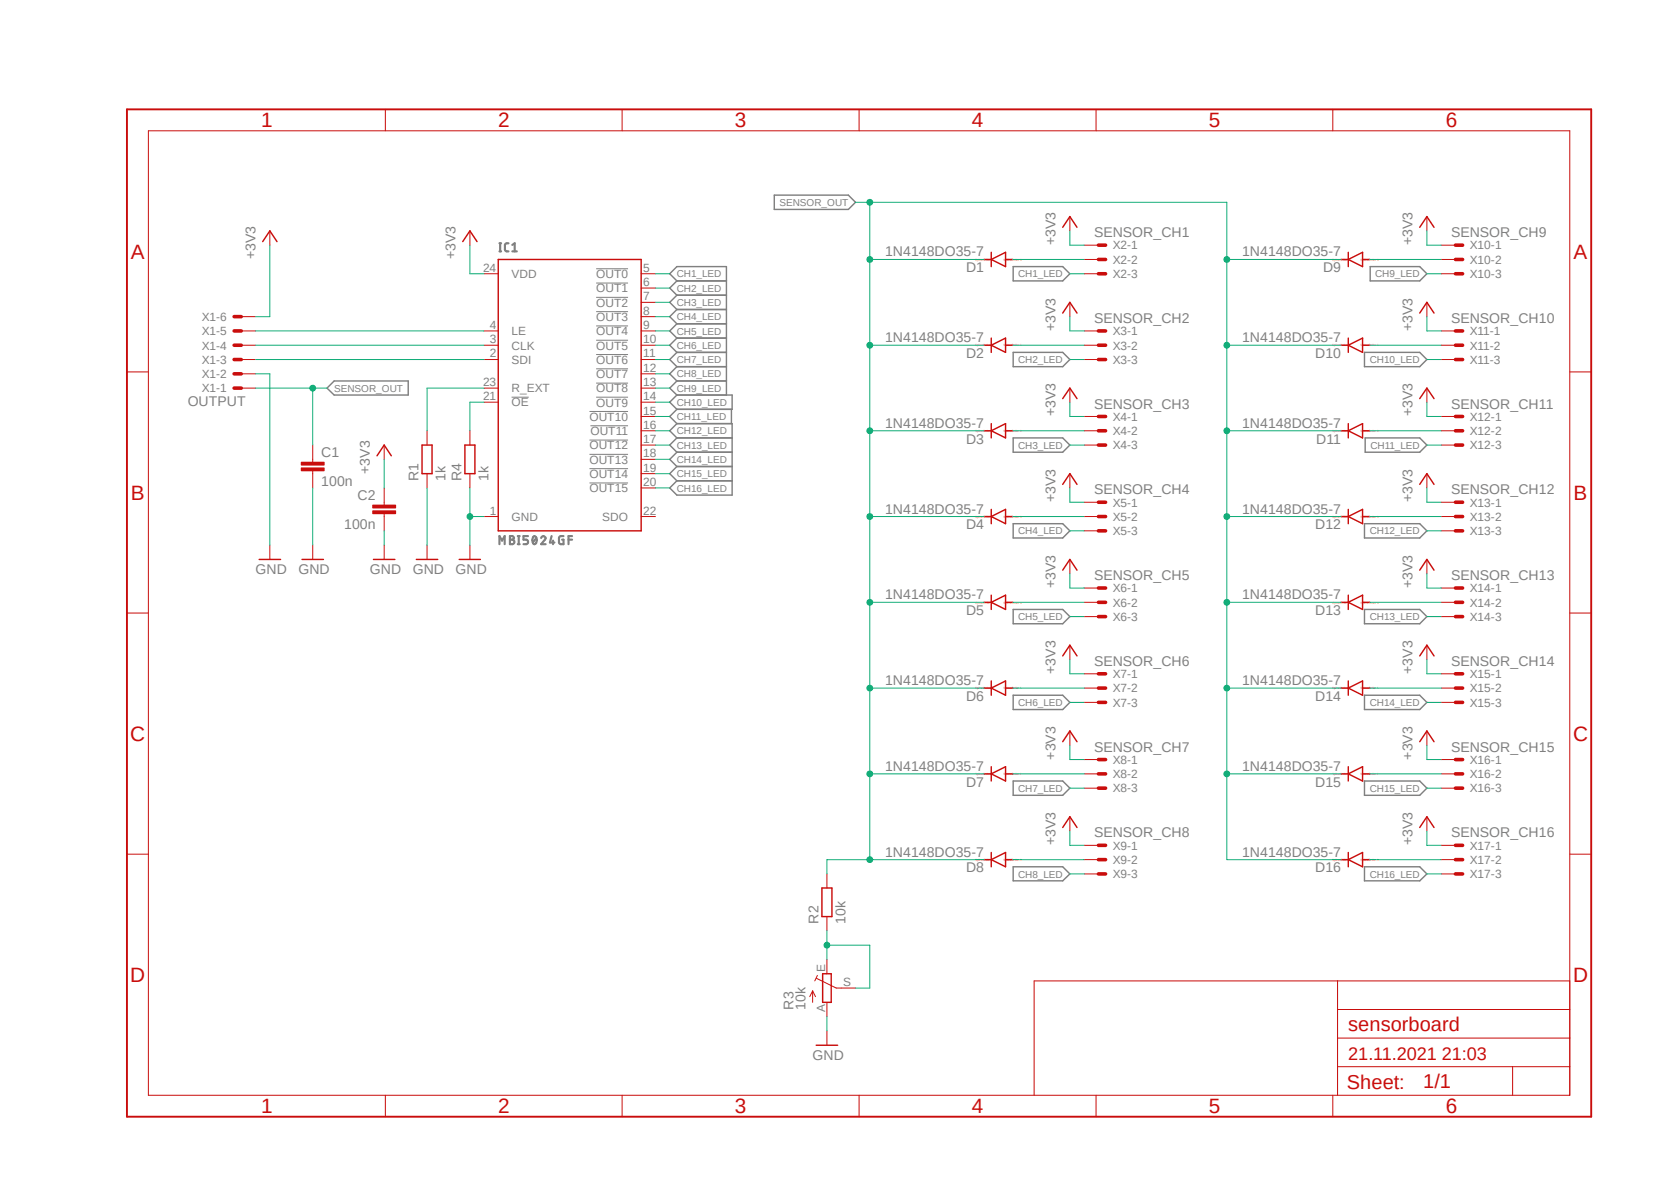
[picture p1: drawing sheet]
<svg xmlns="http://www.w3.org/2000/svg" width="297mm" height="210mm" viewBox="0 0 297 210" stroke-linecap="round" stroke-linejoin="round" font-family="sans-serif">
<defs><g id="words">
<g font-size="3.7" fill="#c90d0c">
<text x="46.4" y="22.6">1</text>
<text x="88.5" y="22.6">2</text>
<text x="130.6" y="22.6">3</text>
<text x="172.7" y="22.6">4</text>
<text x="214.8" y="22.6">5</text>
<text x="257" y="22.6">6</text>
<text x="23.2" y="46">A</text>
<text x="279.7" y="46">A</text>
<text x="23.2" y="88.8">B</text>
<text x="279.7" y="88.8">B</text>
<text x="23.2" y="131.7">C</text>
<text x="279.6" y="131.7">C</text>
<text x="23.2" y="174.5">D</text>
<text x="279.6" y="174.5">D</text>
<text x="46.4" y="197.8">1</text>
<text x="88.5" y="197.8">2</text>
<text x="130.6" y="197.8">3</text>
<text x="172.7" y="197.8">4</text>
<text x="214.8" y="197.8">5</text>
<text x="257" y="197.8">6</text>
</g>
<g font-size="3.6" fill="#c90d0c">
<text x="239.7" y="183.2">sensorboard</text>
<text x="239.4" y="193.5">Sheet:</text>
<text x="253" y="193.3">1/1</text>
</g>
<text font-size="3.2" fill="#c90d0c" x="239.6" y="188.3">21.11.2021 21:03</text>
<g font-size="2.5" fill="#808080">
<text x="45.4" y="46.1" transform="rotate(-90 45.4 46.1)">+3V3</text>
<text x="81" y="46.1" transform="rotate(-90 81 46.1)">+3V3</text>
<text x="157.3" y="45.6">1N4148DO35-7</text>
<text x="187.6" y="43.6" transform="rotate(-90 187.6 43.6)">+3V3</text>
<text x="194.5" y="42.2">SENSOR_CH1</text>
<text x="220.8" y="45.6">1N4148DO35-7</text>
<text x="251.1" y="43.6" transform="rotate(-90 251.1 43.6)">+3V3</text>
<text x="257.9" y="42.2">SENSOR_CH9</text>
<text x="171.7" y="48.3">D1</text>
<text x="235.2" y="48.3">D9</text>
<text x="187.6" y="58.8" transform="rotate(-90 187.6 58.8)">+3V3</text>
<text x="194.5" y="57.4">SENSOR_CH2</text>
<text x="251.1" y="58.8" transform="rotate(-90 251.1 58.8)">+3V3</text>
<text x="257.9" y="57.4">SENSOR_CH10</text>
<text x="157.3" y="60.8">1N4148DO35-7</text>
<text x="171.7" y="63.6">D2</text>
<text x="220.8" y="60.8">1N4148DO35-7</text>
<text x="233.8" y="63.6">D10</text>
<text x="33.4" y="72.1">OUTPUT</text>
<text x="157.3" y="76">1N4148DO35-7</text>
<text x="187.6" y="74" transform="rotate(-90 187.6 74)">+3V3</text>
<text x="194.5" y="72.6">SENSOR_CH3</text>
<text x="220.8" y="76">1N4148DO35-7</text>
<text x="251.1" y="74" transform="rotate(-90 251.1 74)">+3V3</text>
<text x="257.9" y="72.6">SENSOR_CH11</text>
<text x="57.1" y="81.2">C1</text>
<text x="171.7" y="78.8">D3</text>
<text x="233.9" y="78.8">D11</text>
<text x="57.1" y="86.3">100n</text>
<text x="63.5" y="88.9">C2</text>
<text x="65.7" y="84.2" transform="rotate(-90 65.7 84.2)">+3V3</text>
<text x="74.4" y="85.4" transform="rotate(-90 74.4 85.4)">R1</text>
<text x="79.2" y="85.4" transform="rotate(-90 79.2 85.4)">1k</text>
<text x="82" y="85.4" transform="rotate(-90 82 85.4)">R4</text>
<text x="86.8" y="85.4" transform="rotate(-90 86.8 85.4)">1k</text>
<text x="187.6" y="89.2" transform="rotate(-90 187.6 89.2)">+3V3</text>
<text x="194.5" y="87.8">SENSOR_CH4</text>
<text x="251.1" y="89.2" transform="rotate(-90 251.1 89.2)">+3V3</text>
<text x="257.9" y="87.8">SENSOR_CH12</text>
<text x="61.2" y="93.9">100n</text>
<text x="157.3" y="91.3">1N4148DO35-7</text>
<text x="171.7" y="94.1">D4</text>
<text x="220.8" y="91.3">1N4148DO35-7</text>
<text x="233.8" y="94.1">D12</text>
<text x="45.4" y="101.9">GND</text>
<text x="53" y="101.9">GND</text>
<text x="65.7" y="101.9">GND</text>
<text x="73.4" y="101.9">GND</text>
<text x="81" y="101.9">GND</text>
<text x="157.3" y="106.5">1N4148DO35-7</text>
<text x="187.6" y="104.5" transform="rotate(-90 187.6 104.5)">+3V3</text>
<text x="194.5" y="103.1">SENSOR_CH5</text>
<text x="220.8" y="106.5">1N4148DO35-7</text>
<text x="251.1" y="104.5" transform="rotate(-90 251.1 104.5)">+3V3</text>
<text x="257.9" y="103.1">SENSOR_CH13</text>
<text x="171.7" y="109.3">D5</text>
<text x="233.8" y="109.3">D13</text>
<text x="187.6" y="119.7" transform="rotate(-90 187.6 119.7)">+3V3</text>
<text x="194.5" y="118.3">SENSOR_CH6</text>
<text x="251.1" y="119.7" transform="rotate(-90 251.1 119.7)">+3V3</text>
<text x="257.9" y="118.3">SENSOR_CH14</text>
<text x="157.3" y="121.7">1N4148DO35-7</text>
<text x="171.7" y="124.5">D6</text>
<text x="220.8" y="121.7">1N4148DO35-7</text>
<text x="233.8" y="124.5">D14</text>
<text x="157.3" y="137">1N4148DO35-7</text>
<text x="187.6" y="135" transform="rotate(-90 187.6 135)">+3V3</text>
<text x="194.5" y="133.6">SENSOR_CH7</text>
<text x="220.8" y="137">1N4148DO35-7</text>
<text x="251.1" y="135" transform="rotate(-90 251.1 135)">+3V3</text>
<text x="257.9" y="133.6">SENSOR_CH15</text>
<text x="171.7" y="139.7">D7</text>
<text x="233.8" y="139.7">D15</text>
<text x="194.5" y="148.8">SENSOR_CH8</text>
<text x="257.9" y="148.8">SENSOR_CH16</text>
<text x="157.3" y="152.2">1N4148DO35-7</text>
<text x="171.7" y="155">D8</text>
<text x="187.6" y="150.2" transform="rotate(-90 187.6 150.2)">+3V3</text>
<text x="220.8" y="152.2">1N4148DO35-7</text>
<text x="233.8" y="155">D16</text>
<text x="251.1" y="150.2" transform="rotate(-90 251.1 150.2)">+3V3</text>
<text x="145.5" y="164.1" transform="rotate(-90 145.5 164.1)">R2</text>
<text x="150.3" y="164.1" transform="rotate(-90 150.3 164.1)">10k</text>
<text x="141" y="179.4" transform="rotate(-90 141 179.4)">R3</text>
<text x="143.2" y="179.4" transform="rotate(-90 143.2 179.4)">10k</text>
<text x="144.4" y="188.3">GND</text>
</g>
<g font-size="2.1" fill="#808080">
<text x="197.8" y="44.3">X2-1</text>
<text x="197.8" y="46.9">X2-2</text>
<text x="261.2" y="44.3">X10-1</text>
<text x="261.2" y="46.9">X10-2</text>
<text x="85.9" y="48.3">24</text>
<text x="90.9" y="49.4">VDD</text>
<text x="106" y="51.9">OUT1</text>
<text x="106" y="49.4">OUT0</text>
<text x="114.3" y="53.3">7</text>
<text x="114.3" y="50.8">6</text>
<text x="114.3" y="48.3">5</text>
<text x="197.8" y="49.4">X2-3</text>
<text x="261.2" y="49.4">X10-3</text>
<text x="35.9" y="59.6">X1-5</text>
<text x="35.9" y="57">X1-6</text>
<text x="87" y="58.4">4</text>
<text x="90.9" y="59.6">LE</text>
<text x="106" y="59.6">OUT4</text>
<text x="106" y="57">OUT3</text>
<text x="106" y="54.5">OUT2</text>
<text x="114.3" y="58.4">9</text>
<text x="114.3" y="55.9">8</text>
<text x="197.8" y="59.6">X3-1</text>
<text x="261.2" y="59.6">X11-1</text>
<text x="35.9" y="64.6">X1-3</text>
<text x="35.9" y="62.1">X1-4</text>
<text x="87" y="61">3</text>
<text x="87" y="63.5">2</text>
<text x="90.9" y="62.1">CLK</text>
<text x="90.9" y="64.6">SDI</text>
<text x="106" y="64.6">OUT6</text>
<text x="106" y="62.1">OUT5</text>
<text x="114.3" y="63.5">11</text>
<text x="114.3" y="61">10</text>
<text x="197.8" y="62.1">X3-2</text>
<text x="197.8" y="64.6">X3-3</text>
<text x="261.2" y="62.1">X11-2</text>
<text x="261.2" y="64.6">X11-3</text>
<text x="35.9" y="69.7">X1-1</text>
<text x="35.9" y="67.2">X1-2</text>
<text x="85.9" y="71.1">21</text>
<text x="85.9" y="68.6">23</text>
<text x="90.9" y="69.7">R_EXT</text>
<text x="106" y="67.2">OUT7</text>
<text x="106" y="69.7">OUT8</text>
<text x="114.3" y="66">12</text>
<text x="114.3" y="68.6">13</text>
<text x="114.3" y="71.1">14</text>
<text x="90.9" y="72.2">OE</text>
<text x="104.8" y="74.8">OUT10</text>
<text x="104.9" y="77.3">OUT11</text>
<text x="106" y="72.3">OUT9</text>
<text x="114.3" y="73.7">15</text>
<text x="114.3" y="76.2">16</text>
<text x="197.8" y="74.8">X4-1</text>
<text x="197.8" y="77.3">X4-2</text>
<text x="261.2" y="74.8">X12-1</text>
<text x="261.2" y="77.3">X12-2</text>
<text x="104.8" y="79.8">OUT12</text>
<text x="104.8" y="82.4">OUT13</text>
<text x="114.3" y="78.7">17</text>
<text x="114.3" y="81.3">18</text>
<text x="114.3" y="83.8">19</text>
<text x="197.8" y="79.8">X4-3</text>
<text x="261.2" y="79.8">X12-3</text>
<text x="104.8" y="84.9">OUT14</text>
<text x="104.8" y="87.5">OUT15</text>
<text x="114.3" y="86.4">20</text>
<text x="87" y="91.4">1</text>
<text x="90.9" y="92.5">GND</text>
<text x="107.1" y="92.5">SDO</text>
<text x="114.3" y="91.4">22</text>
<text x="197.8" y="90">X5-1</text>
<text x="197.8" y="92.5">X5-2</text>
<text x="197.8" y="95.1">X5-3</text>
<text x="261.2" y="90">X13-1</text>
<text x="261.2" y="92.5">X13-2</text>
<text x="261.2" y="95.1">X13-3</text>
<text x="197.8" y="105.2">X6-1</text>
<text x="197.8" y="107.8">X6-2</text>
<text x="261.2" y="105.2">X14-1</text>
<text x="261.2" y="107.8">X14-2</text>
<text x="197.8" y="110.3">X6-3</text>
<text x="261.2" y="110.3">X14-3</text>
<text x="197.8" y="120.5">X7-1</text>
<text x="197.8" y="123">X7-2</text>
<text x="197.8" y="125.6">X7-3</text>
<text x="261.2" y="120.5">X15-1</text>
<text x="261.2" y="123">X15-2</text>
<text x="261.2" y="125.6">X15-3</text>
<text x="197.8" y="135.7">X8-1</text>
<text x="261.2" y="135.7">X16-1</text>
<text x="197.8" y="138.3">X8-2</text>
<text x="197.8" y="140.8">X8-3</text>
<text x="261.2" y="138.3">X16-2</text>
<text x="261.2" y="140.8">X16-3</text>
<text x="197.8" y="151">X9-1</text>
<text x="197.8" y="153.5">X9-2</text>
<text x="261.2" y="151">X17-1</text>
<text x="261.2" y="153.5">X17-2</text>
<text x="197.8" y="156">X9-3</text>
<text x="261.2" y="156">X17-3</text>
<text x="146.6" y="172.7" transform="rotate(-90 146.6 172.7)">E</text>
<text x="146.6" y="179.9" transform="rotate(-90 146.6 179.9)">A</text>
<text x="149.9" y="175.2">S</text>
</g>
<g font-size="1.8" fill="#808080">
<text x="138.6" y="36.6">SENSOR_OUT</text>
<text x="120.3" y="49.3">CH1_LED</text>
<text x="120.3" y="51.8">CH2_LED</text>
<text x="181" y="49.3">CH1_LED</text>
<text x="244.4" y="49.3">CH9_LED</text>
<text x="120.3" y="54.4">CH3_LED</text>
<text x="120.3" y="56.9">CH4_LED</text>
<text x="120.3" y="59.4">CH5_LED</text>
<text x="120.3" y="62">CH6_LED</text>
<text x="120.3" y="64.5">CH7_LED</text>
<text x="181" y="64.5">CH2_LED</text>
<text x="243.5" y="64.5">CH10_LED</text>
<text x="59.4" y="69.6">SENSOR_OUT</text>
<text x="120.3" y="67.1">CH8_LED</text>
<text x="120.3" y="69.6">CH9_LED</text>
<text x="120.3" y="72.1">CH10_LED</text>
<text x="120.3" y="74.6">CH11_LED</text>
<text x="120.3" y="77.2">CH12_LED</text>
<text x="120.3" y="79.7">CH13_LED</text>
<text x="120.3" y="82.3">CH14_LED</text>
<text x="181" y="79.7">CH3_LED</text>
<text x="243.6" y="79.7">CH11_LED</text>
<text x="120.3" y="84.8">CH15_LED</text>
<text x="120.3" y="87.3">CH16_LED</text>
<text x="181" y="95">CH4_LED</text>
<text x="243.5" y="95">CH12_LED</text>
<text x="181" y="110.2">CH5_LED</text>
<text x="243.5" y="110.2">CH13_LED</text>
<text x="181" y="125.4">CH6_LED</text>
<text x="243.5" y="125.4">CH14_LED</text>
<text x="181" y="140.7">CH7_LED</text>
<text x="243.5" y="140.7">CH15_LED</text>
<text x="181" y="155.9">CH8_LED</text>
<text x="243.5" y="155.9">CH16_LED</text>
</g>
<g font-size=".6" fill="#ffba08">
<text x="173.3" y="46.3">SpiceOrder 2</text>
<text x="178.4" y="46.3">SpiceOrder 1</text>
<text x="236.8" y="46.3">SpiceOrder 2</text>
<text x="241.9" y="46.3">SpiceOrder 1</text>
<text x="173.3" y="61.6">SpiceOrder 2</text>
<text x="178.4" y="61.6">SpiceOrder 1</text>
<text x="236.8" y="61.6">SpiceOrder 2</text>
<text x="241.9" y="61.6">SpiceOrder 1</text>
<text x="173.3" y="76.8">SpiceOrder 2</text>
<text x="178.4" y="76.8">SpiceOrder 1</text>
<text x="236.8" y="76.8">SpiceOrder 2</text>
<text x="241.9" y="76.8">SpiceOrder 1</text>
<text x="173.3" y="92">SpiceOrder 2</text>
<text x="178.4" y="92">SpiceOrder 1</text>
<text x="236.8" y="92">SpiceOrder 2</text>
<text x="241.9" y="92">SpiceOrder 1</text>
<text x="173.3" y="107.2">SpiceOrder 2</text>
<text x="178.4" y="107.2">SpiceOrder 1</text>
<text x="236.8" y="107.2">SpiceOrder 2</text>
<text x="241.9" y="107.2">SpiceOrder 1</text>
<text x="173.3" y="122.5">SpiceOrder 2</text>
<text x="178.4" y="122.5">SpiceOrder 1</text>
<text x="236.8" y="122.5">SpiceOrder 2</text>
<text x="241.9" y="122.5">SpiceOrder 1</text>
<text x="173.3" y="137.7">SpiceOrder 2</text>
<text x="178.4" y="137.7">SpiceOrder 1</text>
<text x="236.8" y="137.7">SpiceOrder 2</text>
<text x="241.9" y="137.7">SpiceOrder 1</text>
<text x="173.3" y="153">SpiceOrder 2</text>
<text x="178.4" y="153">SpiceOrder 1</text>
<text x="236.8" y="153">SpiceOrder 2</text>
<text x="241.9" y="153">SpiceOrder 1</text>
</g>
</g></defs>
<path d="M22.1 19.1l261.1 179.9M283.2 19.1l-261.1 179.9" fill="none" stroke="#fff" stroke-width=".18"/>
<g fill="none" stroke="#808080" stroke-width=".38">
<path d="M88.8 44.7h.3M88.8 43.2h.3M88.9 43.2v1.5M90.4 43.2l-.5 .1-.2 .2 .1 1 .6 .2M91.1 44.7h.8M91.1 43.5l.4-.3v1.5M88.8 96.7v-1.5l.4 .9 .5-.9v1.5M90.6 95.2h.5l.3 .3-.2 .3-.1 .1a.4 .4 0 0 1 .3 .4 .4 .4 0 0 1-.3 .4h-.5zM90.6 95.9h.5M92 96.7h.4M92 95.2h.4M92.2 95.2v1.5"/>
<path d="M93.9 95.2h-.9v.7h.5a.41 .41 0 0 1 .4 .4 .41 .41 0 0 1-.4 .4h-.5M94.8 95.3l.2-.1a.82 .82 0 0 1 0 1.5l-.2-.1-.2-.6zM95.3 95.6l-.6 .8M96.2 95.6a.38 .38 0 0 1 .5-.3 .38 .38 0 0 1 .2 .6l-.7 .8h.8M98 95.2l-.3 1.2h.9M98.3 96.1v.6M100.2 95.2h-.5l-.3 .2v1l.1 .2 .7 .1v-.8h-.3M101 95.9h.7M101.7 95.2h-.7v1.5"/>
</g>
<g fill="none" stroke="#808080" stroke-width=".18">
<path d="M106 57.9h5.6M106 55.4h5.6M106 52.8h5.6M106 50.3h5.6M106 47.8h5.6M90.9 70.6h3.1M104.8 73.1h6.8M104.8 78.2h6.8M104.9 75.6h6.7M106 63h5.6M106 60.5h5.6M106 65.5h5.6"/>
<path d="M106 68.1h5.6M106 70.6h5.6M104.8 80.7h6.8M104.8 83.3h6.8M104.8 85.8h6.8"/>
</g>
<g fill="none" stroke="#808080" stroke-width=".25">
<path d="M137.6 34.7h13.2l1.3 1.2-1.3 1.3h-13.2zM120.3 49.9h8.8M120.3 49.9l-1.3-1.3 1.3-1.2h8.8v22.8M120.3 49.9l-1.3 1.3 1.3 1.3M120.3 52.5h8.8M120.3 52.5l-1.3 1.2 1.3 1.3M120.3 55h8.8M120.3 55l-1.3 1.3 1.3 1.2M120.3 57.5h8.8M120.3 57.5l-1.3 1.3 1.3 1.3M180.1 47.4h8.8l1.3 1.2-1.3 1.3h-8.8zM243.5 47.4h8.8l1.3 1.2-1.3 1.3h-8.8z"/>
<path d="M59.4 67.7h13.2v2.5h-13.2l-1.3-1.2zM120.3 67.7l-1.3 1.3 1.3 1.2M120.3 67.7h8.8M120.3 70.2h9.8v2.5h-9.8M120.3 65.2h8.8M120.3 62.6h8.8M120.3 77.8h9.8M120.3 60.1h8.8M120.3 60.1l-1.3 1.2 1.3 1.3M120.3 62.6l-1.3 1.3 1.3 1.3M120.3 65.2l-1.3 1.2 1.3 1.3M120.3 70.2l-1.3 1.3 1.3 1.2"/>
<path d="M120.3 75.3h9.8v12.7h-9.8l-1.3-1.3 1.3-1.3M120.3 72.7l-1.3 1.3 1.3 1.3M120.3 75.3l-1.3 1.2 1.3 1.3M120.3 77.8l-1.3 1.3 1.3 1.2M130 72.7v2.6M180.1 62.6h8.8l1.3 1.3-1.3 1.3h-8.8zM180.1 77.8h8.8l1.3 1.3-1.3 1.2h-8.8zM242.5 62.6h9.8l1.3 1.3-1.3 1.3h-9.8zM242.7 77.8h9.6l1.3 1.3-1.3 1.2h-9.6zM120.3 80.3h9.8M120.3 80.3l-1.3 1.3 1.3 1.3M120.3 82.9h9.8"/>
<path d="M120.3 82.9l-1.3 1.3 1.3 1.2M120.3 85.4h9.8M180.1 93h8.8l1.3 1.3-1.3 1.3h-8.8zM242.5 93h9.8l1.3 1.3-1.3 1.3h-9.8zM180.1 108.3h8.8l1.3 1.3-1.3 1.2h-8.8zM242.5 108.3h9.8l1.3 1.3-1.3 1.2h-9.8zM180.1 123.5h8.8l1.3 1.3-1.3 1.3h-8.8zM180.1 138.8h8.8l1.3 1.2-1.3 1.3h-8.8zM242.5 123.5h9.8l1.3 1.3-1.3 1.3h-9.8zM242.5 138.8h9.8l1.3 1.2-1.3 1.3h-9.8zM180.1 154h8.8l1.3 1.3-1.3 1.2h-8.8zM242.5 154h9.8l1.3 1.3-1.3 1.2h-9.8z"/>
</g>
<g fill="none" stroke="#c90d0c" stroke-width=".18">
<path d="M68.5 19.4v3.8M110.6 19.4v3.8M152.7 19.4v3.8M194.8 19.4v3.8M236.9 19.4v3.8M26.4 23.2h252.6v171.4h-252.6zM190.2 38.5v2.5M253.6 38.5v2.5M42.9 58.8h2.5M42.9 56.3h2.5M48 41v2.6M83.5 41v2.6"/>
<path d="M86 58.8h2.6M86 48.6h2.6M114 58.8h2.5M114 56.3h2.5M114 48.6h2.5M114 53.7h2.5M114 51.2h2.5M190.2 53.7v2.6M192.7 58.8h2.5M192.7 43.6h2.5M192.7 46.1h2.5M192.7 48.6h2.5"/>
<path d="M253.6 53.7v2.6M256.2 58.8h2.5M256.2 43.6h2.5M256.2 46.1h2.5M256.2 48.6h2.5M22.6 66.1h3.8M42.9 69h2.5M42.9 66.4h2.5M42.9 63.9h2.5M42.9 61.3h2.5M75.9 76.5v2.6M83.5 76.5v2.6"/>
<path d="M86 69h2.6M86 63.9h2.6M86 61.3h2.6M86 71.5h2.6M114 69h2.5M114 66.4h2.5M114 63.9h2.5M114 61.3h2.5M114 74h2.5M114 76.5h2.5M114 79.1h2.5M114 71.5h2.5"/>
<path d="M190.2 69v2.5M192.7 63.9h2.5M192.7 61.3h2.5M192.7 74h2.5M192.7 76.5h2.5M192.7 79.1h2.5M253.6 69v2.5M256.2 63.9h2.5M256.2 61.3h2.5M256.2 74h2.5M256.2 76.5h2.5M256.2 79.1h2.5"/>
<path d="M279 66.1h3.8M48 96.9v2.5M55.6 81.6v.5M55.6 83.7v.5M75.9 84.2v2.5M75.9 96.9v2.5M83.5 84.2v2.5M83.5 96.9v2.5M86 91.8h2.6M114 91.8h2.5M114 81.6h2.5M114 84.2h2.5"/>
<path d="M114 86.7h2.5M190.2 84.2v2.5M190.2 99.4v2.5M192.7 89.2h2.5M192.7 91.8h2.5M192.7 94.3h2.5M253.6 84.2v2.5M253.6 99.4v2.5M256.2 89.2h2.5M256.2 91.8h2.5M256.2 94.3h2.5M22.6 108.9h3.8"/>
<path d="M190.2 114.6v2.6M192.7 104.5h2.5M192.7 107h2.5M192.7 109.6h2.5M192.7 119.7h2.5M253.6 114.6v2.6M256.2 104.5h2.5M256.2 107h2.5M256.2 109.6h2.5M256.2 119.7h2.5M279 108.9h3.8M190.2 129.9v2.5"/>
<path d="M192.7 122.3h2.5M192.7 124.8h2.5M192.7 135h2.5M192.7 137.5h2.5M253.6 129.9v2.5M256.2 122.3h2.5M256.2 124.8h2.5M256.2 135h2.5M256.2 137.5h2.5M22.6 151.8h3.8M147 155.3v2.5M190.2 145.1v2.6"/>
<path d="M192.7 140h2.5M192.7 150.2h2.5M192.7 152.7h2.5M192.7 155.3h2.5M253.6 145.1v2.6M256.2 140h2.5M256.2 150.2h2.5M256.2 152.7h2.5M256.2 155.3h2.5M279 151.8h3.8M144.4 176.1v2M144.4 176.1l-.5 1"/>
<path d="M144.4 176.1l.5 1M145.1 173.8l3.5 1.8h3.5M145.3 173.3l-.5 1M147 162.9v2.5M147 170.5v2.5M147 178.1v2.5M237.7 174.3v20.3M237.7 179.4h41.3M279 174.3h-95.2v20.3M68.5 194.6v3.8M110.6 194.6v3.8M147 183.2v2.5"/>
<path d="M152.7 194.6v3.8M194.8 194.6v3.8M236.9 194.6v3.8M237.7 189.5h41.3M237.7 184.4h41.3M268.9 189.5v5.1"/>
</g>
<path d="M22.6 19.4h260.2v179h-260.2z" fill="none" stroke="#c90d0c" stroke-width=".34"/>
<g fill="none" stroke="#c90d0c" stroke-width=".64">
<path d="M41.6 58.8h1.3M41.6 56.3h1.3M195.2 58.8h1.3M195.2 43.6h1.3M195.2 46.1h1.3M195.2 48.6h1.3M258.7 58.8h1.3M258.7 43.6h1.3M258.7 46.1h1.3M258.7 48.6h1.3M41.6 69h1.3M41.6 66.4h1.3"/>
<path d="M41.6 63.9h1.3M41.6 61.3h1.3M195.2 63.9h1.3M195.2 61.3h1.3M195.2 74h1.3M195.2 76.5h1.3M195.2 79.1h1.3M258.7 63.9h1.3M258.7 61.3h1.3M258.7 74h1.3M258.7 76.5h1.3M258.7 79.1h1.3"/>
<path d="M195.2 89.2h1.3M195.2 91.8h1.3M195.2 94.3h1.3M258.7 89.2h1.3M258.7 91.8h1.3M258.7 94.3h1.3M195.2 104.5h1.3M195.2 107h1.3M195.2 109.6h1.3M195.2 119.7h1.3M258.7 104.5h1.3M258.7 107h1.3"/>
<path d="M258.7 109.6h1.3M258.7 119.7h1.3M195.2 122.3h1.3M195.2 124.8h1.3M195.2 135h1.3M195.2 137.5h1.3M258.7 122.3h1.3M258.7 124.8h1.3M258.7 135h1.3M258.7 137.5h1.3M195.2 140h1.3M195.2 150.2h1.3"/>
<path d="M195.2 152.7h1.3M195.2 155.3h1.3M258.7 140h1.3M258.7 150.2h1.3M258.7 152.7h1.3M258.7 155.3h1.3"/>
</g>
<g fill="none" stroke="#c90d0c" stroke-width=".25">
<path d="M46.7 42.9l1.3-1.9 1.2 1.9M82.3 42.9l1.2-1.9 1.3 1.9M88.6 46.1h25.4v48.2h-25.4zM174.9 46.1h1.3M176.2 46.1l2.5-1.3v2.6zM176.2 44.8v2.6M178.7 46.1h1.3M188.9 40.4l1.3-1.9 1.2 1.9M188.9 55.6l1.3-1.9 1.2 1.9M238.4 46.1h1.2M239.6 46.1l2.6-1.3v2.6zM239.6 44.8v2.6"/>
<path d="M242.2 46.1h1.3M252.3 40.4l1.3-1.9 1.3 1.9M252.3 55.6l1.3-1.9 1.3 1.9M75 79.1h1.8v5.1h-1.8zM82.6 79.1h1.8v5.1h-1.8zM174.9 61.3h1.3M174.9 76.5h1.3M176.2 60.1v2.5M176.2 75.3v2.5M176.2 61.3l2.5-1.2v2.5zM176.2 76.5l2.5-1.2v2.5zM178.7 61.3h1.3"/>
<path d="M178.7 76.5h1.3M188.9 70.8l1.3-1.8 1.2 1.8M238.4 61.3h1.2M238.4 76.5h1.2M239.6 60.1v2.5M239.6 75.3v2.5M239.6 61.3l2.6-1.2v2.5zM239.6 76.5l2.6-1.2v2.5zM242.2 61.3h1.3M242.2 76.5h1.3M252.3 70.8l1.3-1.8 1.3 1.8M46.1 99.4h3.8"/>
<path d="M74 99.4h3.8M81.6 99.4h3.8M174.9 91.8h1.3M176.2 90.5v2.5M176.2 91.8l2.5-1.3v2.5zM178.7 91.8h1.3M188.9 86.1l1.3-1.9 1.2 1.9M238.4 91.8h1.2M239.6 90.5v2.5M239.6 91.8l2.6-1.3v2.5zM242.2 91.8h1.3M252.3 86.1l1.3-1.9 1.3 1.9"/>
<path d="M174.9 107h1.3M176.2 105.7v2.6M176.2 107l2.5-1.3v2.6zM178.7 107h1.3M188.9 101.3l1.3-1.9 1.2 1.9M188.9 116.5l1.3-1.9 1.2 1.9M238.4 107h1.2M239.6 105.7v2.6M239.6 107l2.6-1.3v2.6zM242.2 107h1.3M252.3 101.3l1.3-1.9 1.3 1.9M252.3 116.5l1.3-1.9 1.3 1.9"/>
<path d="M174.9 122.3h1.3M174.9 137.5h1.3M176.2 121v2.5M176.2 136.2v2.6M176.2 122.3l2.5-1.3v2.5zM176.2 137.5l2.5-1.3v2.6zM178.7 122.3h1.3M178.7 137.5h1.3M188.9 131.8l1.3-1.9 1.2 1.9M238.4 122.3h1.2M238.4 137.5h1.2M239.6 121v2.5"/>
<path d="M239.6 136.2v2.6M239.6 122.3l2.6-1.3v2.5zM239.6 137.5l2.6-1.3v2.6zM242.2 122.3h1.3M242.2 137.5h1.3M252.3 131.8l1.3-1.9 1.3 1.9M146.1 157.8h1.8v5.1h-1.8zM174.9 152.7h1.3M176.2 151.5v2.5M176.2 152.7l2.5-1.2v2.5zM178.7 152.7h1.3M188.9 147l1.3-1.9 1.2 1.9"/>
<path d="M238.4 152.7h1.2M239.6 151.5v2.5M239.6 152.7l2.6-1.2v2.5zM242.2 152.7h1.3M252.3 147l1.3-1.9 1.3 1.9M146.2 173h1.5v5.1h-1.5zM145.1 185.7h3.8"/>
</g>
<path d="M53.6 83.1h4v.6h-4z" fill-rule="evenodd" fill="#c90d0c"/>
<path d="M53.6 83.1h4v.6h-4z" fill="none" stroke="#c90d0c" stroke-width=".18"/>
<path d="M53.6 82.1h4v.5h-4z" fill-rule="evenodd" fill="#c90d0c"/>
<path d="M55.6 79.1v2.5M53.6 82.1h4v.5h-4zM55.6 84.2v2.5M55.6 96.9v2.5M68.3 89.2v.5M68.3 91.3v.5" fill="none" stroke="#c90d0c" stroke-width=".18"/>
<path d="M53.7 99.4h3.8" fill="none" stroke="#c90d0c" stroke-width=".25"/>
<path d="M66.3 90.8h4v.5h-4z" fill-rule="evenodd" fill="#c90d0c"/>
<path d="M66.3 90.8h4v.5h-4z" fill="none" stroke="#c90d0c" stroke-width=".18"/>
<path d="M66.3 89.7h4v.6h-4z" fill-rule="evenodd" fill="#c90d0c"/>
<path d="M68.3 79.1v2.5M66.3 89.7h4v.6h-4zM68.3 86.7v2.5M68.3 91.8v2.5M68.3 96.9v2.5" fill="none" stroke="#c90d0c" stroke-width=".18"/>
<path d="M66.4 99.4h3.8M67 81l1.3-1.9 1.3 1.9" fill="none" stroke="#c90d0c" stroke-width=".25"/>
<path d="M83.5 91.8h2.5M83.5 86.7v10.2" fill="none" stroke="#0dab76" stroke-width=".18"/>
<circle cx="83.5" cy="91.8" r=".51" fill="#0dab76"/>
<g fill="none" stroke="#0dab76" stroke-width=".18">
<path d="M48 43.6v12.7h-2.6M83.5 43.6v5h2.5M154.6 46.1h20.3M190.2 41v2.6h2.5M190.2 56.3v2.5h2.5M238.4 46.1h-20.3v-10.2h-63.5v25.4h20.3M253.6 41v2.6h2.6M253.6 56.3v2.5h2.6M45.4 66.4h2.6v30.5M190.2 71.5v2.5h2.5M253.6 71.5v2.5h2.6M55.6 86.7v10.2"/>
<path d="M68.3 81.6v5.1M68.3 94.3v2.6M75.9 86.7v10.2M190.2 86.7v2.5h2.5M253.6 86.7v2.5h2.6M190.2 101.9v2.6h2.5M190.2 117.2v2.5h2.5M253.6 101.9v2.6h2.6M253.6 117.2v2.5h2.6M190.2 132.4v2.6h2.5M253.6 132.4v2.6h2.6M190.2 147.7v2.5h2.5"/>
<path d="M253.6 147.7v2.5h2.6M147 180.6v2.6"/>
<circle cx="83.5" cy="91.8" r=".51"/>
</g>
<circle cx="154.6" cy="46.1" r=".51" fill="#0dab76"/>
<g fill="none" stroke="#0dab76" stroke-width=".18">
<path d="M154.6 61.3v15.2h20.3"/>
<circle cx="154.6" cy="46.1" r=".51"/>
</g>
<circle cx="154.6" cy="61.3" r=".51" fill="#0dab76"/>
<g fill="none" stroke="#0dab76" stroke-width=".18">
<path d="M154.6 76.5v15.3h20.3"/>
<circle cx="154.6" cy="61.3" r=".51"/>
</g>
<circle cx="154.6" cy="76.5" r=".51" fill="#0dab76"/>
<g fill="none" stroke="#0dab76" stroke-width=".18">
<path d="M154.6 91.8v15.2h20.3"/>
<circle cx="154.6" cy="76.5" r=".51"/>
</g>
<circle cx="154.6" cy="91.8" r=".51" fill="#0dab76"/>
<g fill="none" stroke="#0dab76" stroke-width=".18">
<path d="M154.6 107v15.3h20.3"/>
<circle cx="154.6" cy="91.8" r=".51"/>
</g>
<circle cx="154.6" cy="107" r=".51" fill="#0dab76"/>
<g fill="none" stroke="#0dab76" stroke-width=".18">
<path d="M154.6 122.3v15.2h20.3"/>
<circle cx="154.6" cy="107" r=".51"/>
</g>
<circle cx="154.6" cy="122.3" r=".51" fill="#0dab76"/>
<g fill="none" stroke="#0dab76" stroke-width=".18">
<path d="M154.6 137.5v15.2h20.3"/>
<circle cx="154.6" cy="122.3" r=".51"/>
</g>
<circle cx="154.6" cy="137.5" r=".51" fill="#0dab76"/>
<g fill="none" stroke="#0dab76" stroke-width=".18">
<path d="M218.1 46.1v15.2h20.3"/>
<circle cx="154.6" cy="137.5" r=".51"/>
</g>
<circle cx="218.1" cy="46.1" r=".51" fill="#0dab76"/>
<g fill="none" stroke="#0dab76" stroke-width=".18">
<path d="M218.1 61.3v15.2h20.3"/>
<circle cx="218.1" cy="46.1" r=".51"/>
</g>
<circle cx="218.1" cy="61.3" r=".51" fill="#0dab76"/>
<g fill="none" stroke="#0dab76" stroke-width=".18">
<path d="M218.1 76.5v15.3h20.3"/>
<circle cx="218.1" cy="61.3" r=".51"/>
</g>
<circle cx="218.1" cy="76.5" r=".51" fill="#0dab76"/>
<g fill="none" stroke="#0dab76" stroke-width=".18">
<path d="M218.1 91.8v15.2h20.3"/>
<circle cx="218.1" cy="76.5" r=".51"/>
</g>
<circle cx="218.1" cy="91.8" r=".51" fill="#0dab76"/>
<g fill="none" stroke="#0dab76" stroke-width=".18">
<path d="M218.1 107v15.3h20.3"/>
<circle cx="218.1" cy="91.8" r=".51"/>
</g>
<circle cx="218.1" cy="107" r=".51" fill="#0dab76"/>
<g fill="none" stroke="#0dab76" stroke-width=".18">
<path d="M218.1 122.3v15.2h20.3"/>
<circle cx="218.1" cy="107" r=".51"/>
</g>
<circle cx="218.1" cy="122.3" r=".51" fill="#0dab76"/>
<g fill="none" stroke="#0dab76" stroke-width=".18">
<path d="M218.1 137.5v15.2h20.3"/>
<circle cx="218.1" cy="122.3" r=".51"/>
</g>
<circle cx="218.1" cy="137.5" r=".51" fill="#0dab76"/>
<g fill="none" stroke="#0dab76" stroke-width=".18">
<path d="M152.1 35.9h2.5"/>
<circle cx="218.1" cy="137.5" r=".51"/>
</g>
<circle cx="154.6" cy="35.9" r=".51" fill="#0dab76"/>
<g fill="none" stroke="#0dab76" stroke-width=".18">
<path d="M147 152.7h7.6"/>
<circle cx="154.6" cy="35.9" r=".51"/>
</g>
<circle cx="154.6" cy="152.7" r=".51" fill="#0dab76"/>
<g fill="none" stroke="#0dab76" stroke-width=".18">
<path d="M45.4 69h12.7M55.6 69v10.1M147 152.7v2.6"/>
<circle cx="154.6" cy="152.7" r=".51"/>
</g>
<circle cx="55.6" cy="69" r=".51" fill="#0dab76"/>
<g fill="none" stroke="#0dab76" stroke-width=".18">
<path d="M45.4 58.8h40.6M116.5 48.6h2.5M116.5 51.2h2.5M116.5 53.7h2.5M116.5 56.3h2.5M116.5 58.8h2.5M180 46.1h12.7M190.2 48.6h2.5M243.5 46.1h12.7M253.6 48.6h2.6M45.4 61.3h40.6M45.4 63.9h40.6"/>
<path d="M86 69h-10.1v7.5M86 71.5h-2.5v5M116.5 61.3h2.5M116.5 63.9h2.5M116.5 76.5h2.5M116.5 79.1h2.5M116.5 66.4h2.5M116.5 69h2.5M116.5 71.5h2.5M116.5 74h2.5M180 61.3h12.7M180 76.5h12.7"/>
<path d="M190.2 63.9h2.5M190.2 79.1h2.5M243.5 61.3h12.7M243.5 76.5h12.7M253.6 63.9h2.6M253.6 79.1h2.6M116.5 81.6h2.5M116.5 84.2h2.5M116.5 86.7h2.5M180 91.8h12.7M190.2 94.3h2.5M243.5 91.8h12.7"/>
<path d="M253.6 94.3h2.6M180 107h12.7M190.2 109.6h2.5M243.5 107h12.7M253.6 109.6h2.6M180 122.3h12.7M180 137.5h12.7M190.2 124.8h2.5M243.5 122.3h12.7M243.5 137.5h12.7M253.6 124.8h2.6M180 152.7h12.7"/>
<path d="M190.2 140h2.5M190.2 155.3h2.5M243.5 152.7h12.7M253.6 140h2.6M253.6 155.3h2.6M147 165.4v5.1M147 167.9h7.6"/>
<circle cx="55.6" cy="69" r=".51"/>
</g>
<circle cx="147" cy="167.9" r=".51" fill="#0dab76"/>
<g fill="none" stroke="#0dab76" stroke-width=".18">
<path d="M154.6 167.9v7.7h-2.5"/>
<circle cx="147" cy="167.9" r=".51"/>
</g>
<use href="#words"/>
</svg>
